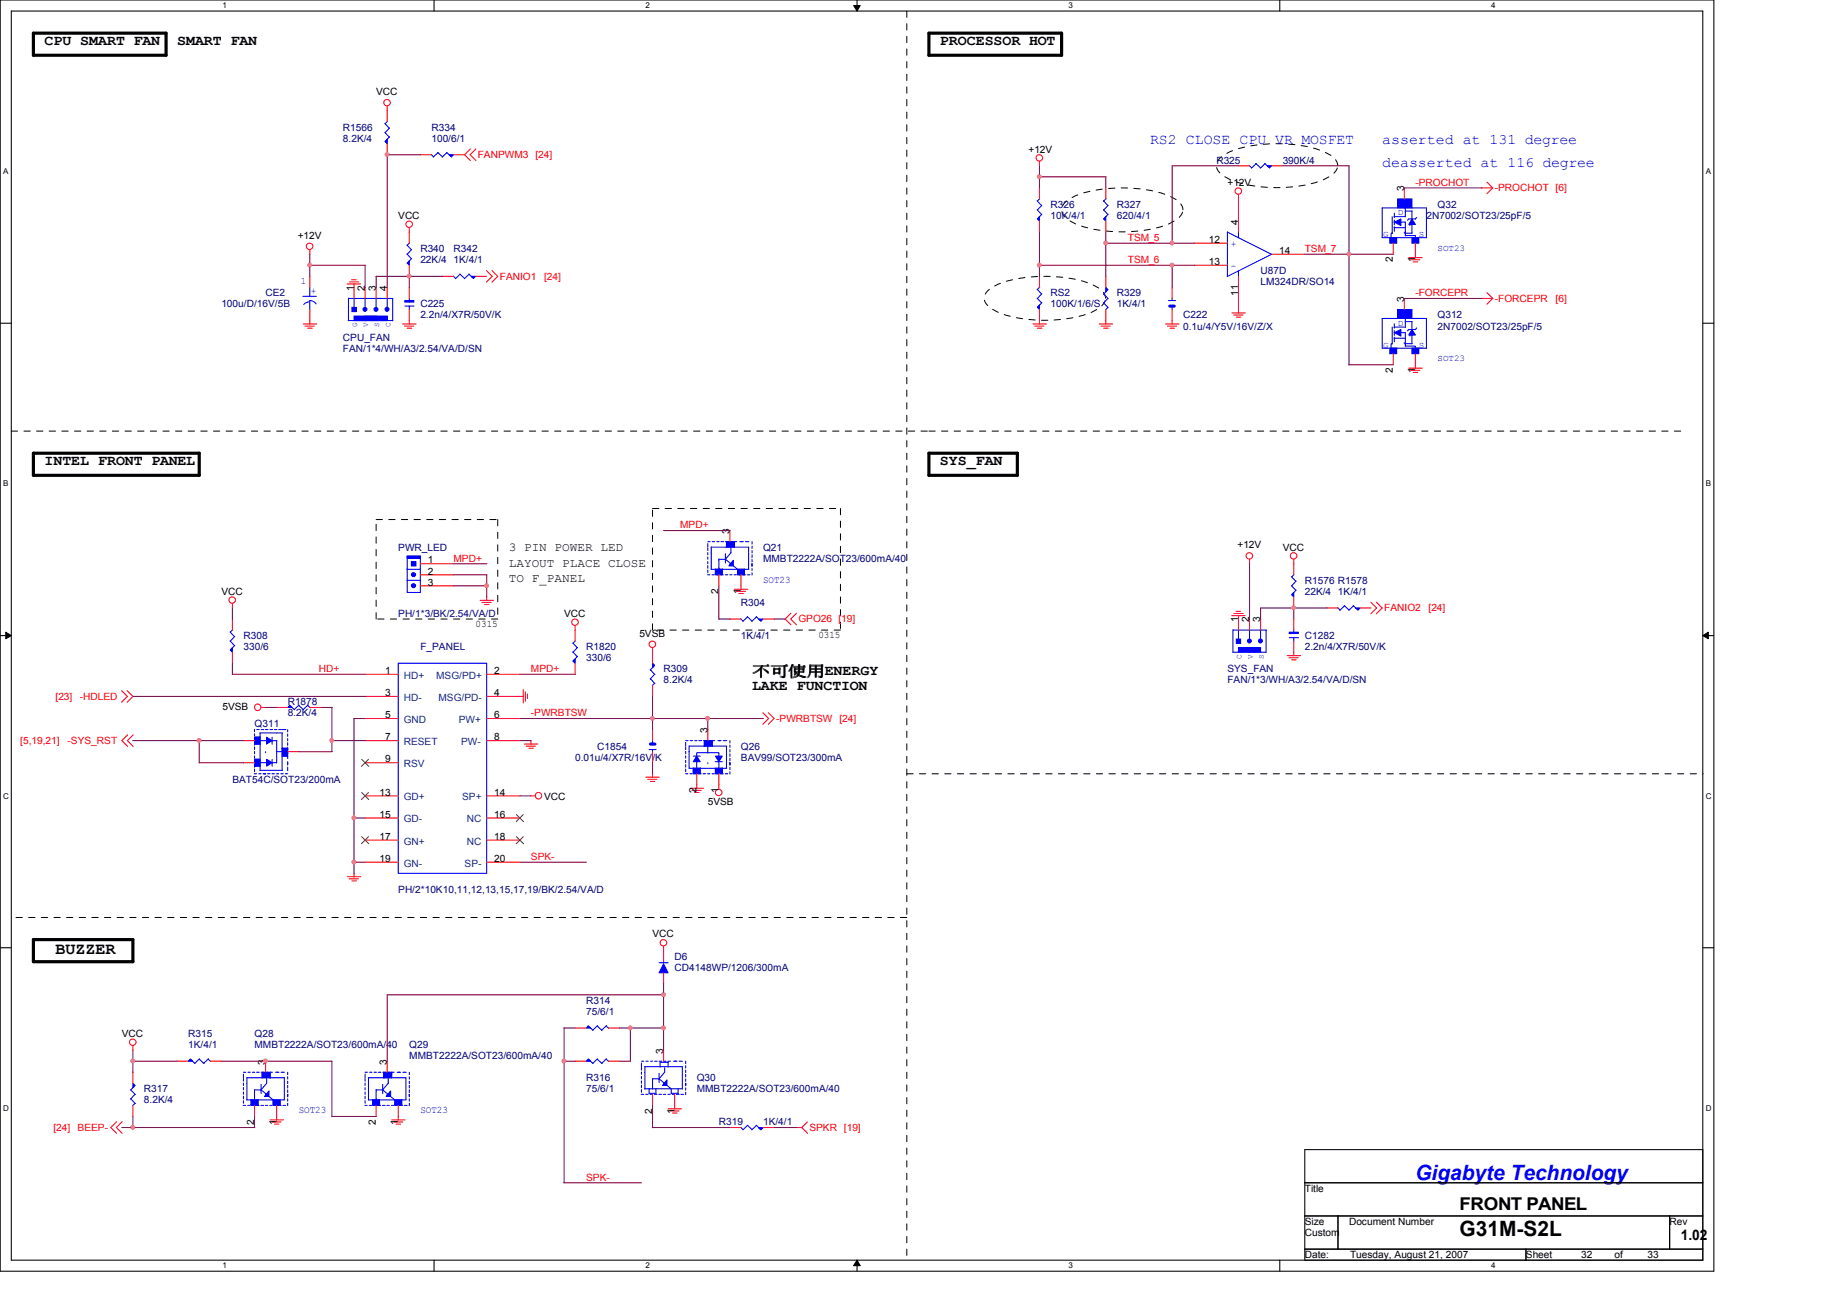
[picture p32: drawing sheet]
<svg xmlns="http://www.w3.org/2000/svg" width="297mm" height="210mm" viewBox="0 0 297 210" stroke-linecap="round" stroke-linejoin="round" font-family="sans-serif">
<defs><g id="words">
<text font-size="3.4" fill="#00f" x="227.6" y="189.8">Gigabyte Technology</text>
<text font-size="3.4" x="234.7" y="198.8">G31M-S2L</text>
<text font-size="2.8" x="234.7" y="194.6">FRONT PANEL</text>
<text font-size="2.7" x="8.9" y="153.4">BUZZER</text>
<g font-size="2.3">
<text x="7.1" y="7.2">CPU SMART FAN</text>
<text x="28.5" y="7.2">SMART FAN</text>
<text x="151.2" y="7.2">PROCESSOR HOT</text>
<text x="7.1" y="74.8">INTEL FRONT PANEL</text>
<text x="151.2" y="74.8">SYS_FAN</text>
<text x="120.9" y="108.7">不不不不ENERGY</text>
<text x="120.9" y="111">LAKE FUNCTION</text>
<text x="270.3" y="199.5">1.02</text>
</g>
<g font-size="2.3" fill="#00f">
<text x="184.9" y="23.2">RS2 CLOSE CPU VR MOSFET</text>
<text x="222.3" y="23.2">asserted at 131 degree</text>
<text x="222.3" y="26.8">deasserted at 116 degree</text>
</g>
<g font-size="1.9">
<text x="81.8" y="88.6">3 PIN POWER LED</text>
<text x="81.8" y="91.1">LAYOUT PLACE CLOSE</text>
<text x="81.8" y="93.6">TO F_PANEL</text>
</g>
<g font-size="1.6">
<text x="60.5" y="15.3">VCC</text>
<text x="165.4" y="24.6">+12V</text>
<text x="197.4" y="29.9">+12V</text>
<text x="64" y="35.2">VCC</text>
<text x="225.8" y="30.8" transform="rotate(-90 225.8 30.8)">3</text>
<text x="47.9" y="38.4">+12V</text>
<text x="194.4" y="39.1">12</text>
<text x="199.1" y="36.1" transform="rotate(-90 199.1 36.1)">4</text>
<text x="205.7" y="40.9">14</text>
<text x="56.9" y="46.8" transform="rotate(-90 56.9 46.8)">1</text>
<text x="58.7" y="46.8" transform="rotate(-90 58.7 46.8)">2</text>
<text x="60.4" y="46.8" transform="rotate(-90 60.4 46.8)">3</text>
<text x="62.2" y="46.8" transform="rotate(-90 62.2 46.8)">4</text>
<text x="194.4" y="42.6">13</text>
<text x="199.1" y="47.5" transform="rotate(-90 199.1 47.5)">11</text>
<text x="224" y="42.2" transform="rotate(-90 224 42.2)">2</text>
<text x="227.6" y="42.2" transform="rotate(-90 227.6 42.2)">1</text>
<text x="225.8" y="48.6" transform="rotate(-90 225.8 48.6)">3</text>
<text x="224" y="60" transform="rotate(-90 224 60)">2</text>
<text x="227.6" y="60" transform="rotate(-90 227.6 60)">1</text>
<text x="117.3" y="85.9" transform="rotate(-90 117.3 85.9)">3</text>
<text x="199" y="88.2">+12V</text>
<text x="206.3" y="88.6">VCC</text>
<text x="35.6" y="95.7">VCC</text>
<text x="68.8" y="90.6">1</text>
<text x="68.8" y="94.2">3</text>
<text x="68.8" y="92.4">2</text>
<text x="115.6" y="95.5" transform="rotate(-90 115.6 95.5)">2</text>
<text x="119.1" y="95.5" transform="rotate(-90 119.1 95.5)">1</text>
<text x="76.5" y="100.8">0315</text>
<text x="90.7" y="99.2">VCC</text>
<text x="199.1" y="100.1" transform="rotate(-90 199.1 100.1)">1</text>
<text x="200.9" y="100.1" transform="rotate(-90 200.9 100.1)">2</text>
<text x="202.7" y="100.1" transform="rotate(-90 202.7 100.1)">3</text>
<text x="102.8" y="102.4">5VSB</text>
<text x="131.6" y="102.6">0315</text>
<text x="61.9" y="108.4">1</text>
<text x="61.9" y="112">3</text>
<text x="79.5" y="108.4">2</text>
<text x="79.5" y="112">4</text>
<text x="35.8" y="114.2">5VSB</text>
<text x="61.9" y="115.5">5</text>
<text x="61.9" y="119.1">7</text>
<text x="79.5" y="115.5">6</text>
<text x="79.5" y="119.1">8</text>
<text x="113.8" y="117.9" transform="rotate(-90 113.8 117.9)">3</text>
<text x="61.9" y="122.6">9</text>
<text x="61" y="128">13</text>
<text x="61" y="131.5">15</text>
<text x="79.5" y="128">14</text>
<text x="79.5" y="131.5">16</text>
<text x="87.5" y="128.7">VCC</text>
<text x="112" y="127.5" transform="rotate(-90 112 127.5)">2</text>
<text x="113.8" y="129.5">5VSB</text>
<text x="115.6" y="127.5" transform="rotate(-90 115.6 127.5)">1</text>
<text x="61" y="135.1">17</text>
<text x="79.5" y="135.1">18</text>
<text x="61" y="138.6">19</text>
<text x="79.5" y="138.6">20</text>
<text x="104.9" y="150.8">VCC</text>
<text x="19.6" y="166.8">VCC</text>
<text x="42.7" y="171.2" transform="rotate(-90 42.7 171.2)">3</text>
<text x="62.2" y="171.2" transform="rotate(-90 62.2 171.2)">3</text>
<text x="106.7" y="169.5" transform="rotate(-90 106.7 169.5)">3</text>
<text x="104.9" y="179.1" transform="rotate(-90 104.9 179.1)">2</text>
<text x="108.5" y="179.1" transform="rotate(-90 108.5 179.1)">1</text>
<text x="40.9" y="180.9" transform="rotate(-90 40.9 180.9)">2</text>
<text x="44.4" y="180.9" transform="rotate(-90 44.4 180.9)">1</text>
<text x="60.4" y="180.9" transform="rotate(-90 60.4 180.9)">2</text>
<text x="64" y="180.9" transform="rotate(-90 64 180.9)">1</text>
<text x="209.8" y="191.7">Title</text>
<text x="209.8" y="197">Size</text>
<text x="217" y="197">Document Number</text>
<text x="268.5" y="197">Rev</text>
<text x="209.8" y="202.4">Date:</text>
<text x="209.8" y="198.8">Custom</text>
<text x="217.1" y="202.4">Tuesday, August 21, 2007</text>
<text x="245.4" y="202.4">Sheet</text>
<text x="254.3" y="202.4">32</text>
<text x="259.6" y="202.4">of</text>
<text x="265" y="202.4">33</text>
</g>
<g font-size="1.6" fill="#000080">
<text x="55.2" y="21">R1566</text>
<text x="55.2" y="22.8">8.2K/4</text>
<text x="69.4" y="21">R334</text>
<text x="69.4" y="22.8">100/6/1</text>
<text x="195.6" y="26.3">R325</text>
<text x="206.3" y="26.3">390K/4</text>
<text x="168.9" y="33.4">R326</text>
<text x="168.9" y="35.2">10K/4/1</text>
<text x="179.6" y="33.4">R327</text>
<text x="179.6" y="35.2">620/4/1</text>
<text x="229.4" y="35.2">2N7002/SOT23/25pF/5</text>
<text x="231.2" y="33.4">Q32</text>
<text x="67.6" y="40.6">R340</text>
<text x="72.9" y="40.6">R342</text>
<text x="42.7" y="47.7">CE2</text>
<text x="67.6" y="42.3">22K/4</text>
<text x="72.9" y="42.3">1K/4/1</text>
<text x="168.9" y="47.7">RS2</text>
<text x="179.6" y="47.7">R329</text>
<text x="202.7" y="44.1">U87D</text>
<text x="202.7" y="45.9">LM324DR/SO14</text>
<text x="35.6" y="49.4">100u/D/16V/5B</text>
<text x="67.6" y="49.4">C225</text>
<text x="67.6" y="51.2">2.2n/4/X7R/50V/K</text>
<text x="168.9" y="49.4">100K/1/6/S</text>
<text x="179.6" y="49.4">1K/4/1</text>
<text x="190.3" y="51.2">C222</text>
<text x="190.3" y="53">0.1u/4/Y5V/16V/Z/X</text>
<text x="231.2" y="51.2">Q312</text>
<text x="231.2" y="53">2N7002/SOT23/25pF/5</text>
<text x="55.2" y="54.8">CPU_FAN</text>
<text x="55.2" y="56.6">FAN/1*4/WH/A3/2.54/VA/D/SN</text>
<text x="64" y="88.6">PWR_LED</text>
<text x="122.7" y="88.6">Q21</text>
<text x="122.7" y="90.3">MMBT2222A/SOT23/600mA/40</text>
<text x="209.8" y="93.9">R1576 R1578</text>
<text x="209.8" y="95.7">22K/4</text>
<text x="215.2" y="95.7">1K/4/1</text>
<text x="64" y="99.2">PH/1*3/BK/2.54/VA/D</text>
<text x="119.2" y="97.5">R304</text>
<text x="39.2" y="102.8">R308</text>
<text x="39.2" y="104.6">330/6</text>
<text x="67.6" y="104.6">F_PANEL</text>
<text x="94.3" y="104.6">R1820</text>
<text x="94.3" y="106.3">330/6</text>
<text x="119.2" y="102.8">1K/4/1</text>
<text x="209.8" y="102.8">C1282</text>
<text x="209.8" y="104.6">2.2n/4/X7R/50V/K</text>
<text x="46.3" y="113.5">R1878</text>
<text x="106.7" y="108.1">R309</text>
<text x="106.7" y="109.9">8.2K/4</text>
<text x="197.4" y="108.1">SYS_FAN</text>
<text x="197.4" y="109.9">FAN/1*3/WH/A3/2.54/VA/D/SN</text>
<text x="40.9" y="117">Q311</text>
<text x="46.3" y="115.2">8.2K/4</text>
<text x="37.4" y="125.9">BAT54C/SOT23/200mA</text>
<text x="92.5" y="122.3">0.01u/4/X7R/16V/K</text>
<text x="96" y="120.6">C1854</text>
<text x="119.2" y="120.6">Q26</text>
<text x="119.2" y="122.3">BAV99/SOT23/300mA</text>
<text x="64" y="143.7">PH/2*10K10,11,12,13,15,17,19/BK/2.54/VA/D</text>
<text x="108.5" y="154.3">D6</text>
<text x="94.3" y="161.5">R314</text>
<text x="108.5" y="156.1">CD4148WP/1206/300mA</text>
<text x="30.3" y="166.8">R315</text>
<text x="40.9" y="166.8">Q28</text>
<text x="94.3" y="163.2">75/6/1</text>
<text x="30.3" y="168.6">1K/4/1</text>
<text x="40.9" y="168.6">MMBT2222A/SOT23/600mA/40</text>
<text x="65.8" y="168.6">Q29</text>
<text x="65.8" y="170.3">MMBT2222A/SOT23/600mA/40</text>
<text x="94.3" y="173.9">R316</text>
<text x="112.1" y="173.9">Q30</text>
<text x="23.2" y="175.7">R317</text>
<text x="23.2" y="177.5">8.2K/4</text>
<text x="94.3" y="175.7">75/6/1</text>
<text x="112.1" y="175.7">MMBT2222A/SOT23/600mA/40</text>
<text x="115.6" y="181">R319</text>
<text x="122.7" y="181">1K/4/1</text>
</g>
<g font-size="1.6" fill="#f00">
<text x="76.8" y="25.4">FANPWM3 [24]</text>
<text x="227.6" y="29.9">-PROCHOT</text>
<text x="240.4" y="30.8">-PROCHOT [6]</text>
<text x="181.4" y="38.8">TSM_5</text>
<text x="209.8" y="40.6">TSM_7</text>
<text x="80.4" y="45">FANIO1</text>
<text x="87.5" y="45">[24]</text>
<text x="181.4" y="42.3">TSM_6</text>
<text x="227.6" y="47.7">-FORCEPR</text>
<text x="240.4" y="48.6">-FORCEPR</text>
<text x="250.2" y="48.6">[6]</text>
<text x="109.4" y="85">MPD+</text>
<text x="72.9" y="90.3">MPD+</text>
<text x="128.4" y="100.1">GPO26 [19]</text>
<text x="222.6" y="98.3">FANIO2</text>
<text x="229.7" y="98.3">[24]</text>
<text x="8.9" y="112.6">[23]</text>
<text x="12.8" y="112.6">-HDLED</text>
<text x="51.3" y="108.1">HD+</text>
<text x="85.4" y="108.1">MPD+</text>
<text x="3.3" y="119.7">[5,19,21]</text>
<text x="10.9" y="119.7">-SYS_RST</text>
<text x="85.4" y="115.2">-PWRBTSW</text>
<text x="124.8" y="116.1">-PWRBTSW [24]</text>
<text x="85.4" y="138.3">SPK-</text>
<text x="8.6" y="181.9">[24]</text>
<text x="12.5" y="181.9">BEEP-</text>
<text x="130.2" y="181.9">SPKR [19]</text>
<text x="94.3" y="189.9">SPK-</text>
</g>
<g font-size="1.6" fill="#00f">
<text x="197.9" y="39.7">+</text>
<text x="48.4" y="45.7">1</text>
<text x="50" y="47.3">+</text>
<text x="197.9" y="43.2">-</text>
<text x="122.7" y="93.7">SOT23</text>
<text x="48" y="179.1">SOT23</text>
<text x="67.6" y="179.1">SOT23</text>
</g>
<g font-size="1.6" fill="#004080">
<text x="64.9" y="109.2">HD+</text>
<text x="64.9" y="112.7">HD-</text>
<text x="70.1" y="109.2">MSG/PD+</text>
<text x="70.5" y="112.7">MSG/PD-</text>
<text x="64.9" y="116.3">GND</text>
<text x="64.9" y="119.8">RESET</text>
<text x="73.8" y="116.3">PW+</text>
<text x="74.2" y="119.8">PW-</text>
<text x="64.9" y="123.4">RSV</text>
<text x="64.9" y="128.7">GD+</text>
<text x="74.3" y="128.7">SP+</text>
<text x="64.9" y="132.3">GD-</text>
<text x="64.9" y="135.8">GN+</text>
<text x="75.1" y="132.3">NC</text>
<text x="75.1" y="135.8">NC</text>
<text x="64.9" y="139.4">GN-</text>
<text x="74.7" y="139.4">SP-</text>
</g>
<g font-size="1.4" fill="#00f">
<text x="224.8" y="34.6">D</text>
<text x="222.5" y="38.2">G</text>
<text x="228.2" y="38.2">S</text>
<text x="231.2" y="40.3">SOT23</text>
<text x="224.8" y="52.4">D</text>
<text x="222.5" y="56">G</text>
<text x="228.2" y="56">S</text>
<text x="231.2" y="58.1">SOT23</text>
</g>
<g font-size="1.3">
<text x="35.8" y="1.3">1</text>
<text x="103.8" y="1.3">2</text>
<text x="171.8" y="1.3">3</text>
<text x="239.8" y="1.3">4</text>
<text x=".5" y="28">A</text>
<text x="274.3" y="28">A</text>
<text x=".5" y="78.2">B</text>
<text x="274.3" y="78.2">B</text>
<text x=".5" y="128.5">C</text>
<text x="274.3" y="128.5">C</text>
<text x=".5" y="178.7">D</text>
<text x="274.3" y="178.7">D</text>
<text x="35.8" y="204">1</text>
<text x="103.8" y="204">2</text>
<text x="171.8" y="204">3</text>
<text x="239.8" y="204">4</text>
</g>
<g font-size="1.2" fill="#00f">
<text x="57.4" y="52.6" transform="rotate(-90 57.4 52.6)">G</text>
<text x="59.2" y="52.6" transform="rotate(-90 59.2 52.6)">V</text>
<text x="61" y="52.6" transform="rotate(-90 61 52.6)">S</text>
<text x="62.8" y="52.6" transform="rotate(-90 62.8 52.6)">C</text>
<text x="199.7" y="106" transform="rotate(-90 199.7 106)">C</text>
<text x="201.5" y="106" transform="rotate(-90 201.5 106)">V</text>
<text x="203.2" y="106" transform="rotate(-90 203.2 106)">S</text>
</g>
</g></defs>
<path d="M0 0h275.6v204.5h-275.6zM1.8 1.8h272v200.9h-272z" fill="none" stroke="#000" stroke-width=".17"/>
<g fill="#fff">
<path d="M35.8 .2h.7v1.4h-.7z"/>
<path d="M35.8 202.9h.7v1.4h-.7z"/>
</g>
<path d="M69.8 0v1.8M69.8 202.7v1.8" fill="none" stroke="#000" stroke-width=".17"/>
<g fill="#fff">
<path d="M103.8 .2h.7v1.4h-.7z"/>
<path d="M103.8 202.9h.7v1.4h-.7z"/>
</g>
<path d="M137.8 0v1.8M137.8 202.7v1.8" fill="none" stroke="#000" stroke-width=".17"/>
<path d="M137.3 .9h1l-.5 .9zM137.8 202.7l.5 .9h-1z" fill="#000"/>
<path d="M137.3 .9h1l-.5 .9zM137.8 202.7l.5 .9h-1z" fill="none" stroke="#000" stroke-width=".16"/>
<g fill="#fff">
<path d="M171.8 .2h.7v1.4h-.7z"/>
<path d="M171.8 202.9h.7v1.4h-.7z"/>
</g>
<path d="M205.8 0v1.8M205.8 202.7v1.8" fill="none" stroke="#000" stroke-width=".17"/>
<g fill="#fff">
<path d="M239.8 .2h.7v1.4h-.7z"/>
<path d="M239.8 202.9h.7v1.4h-.7z"/>
<path d="M.5 26.9h.8v1.4h-.8z"/>
<path d="M274.3 26.9h.8v1.4h-.8z"/>
<path d="M.5 77.1h.8v1.4h-.8z"/>
<path d="M274.3 77.1h.8v1.4h-.8z"/>
</g>
<path d="M0 52h1.8M273.8 52h1.8" fill="none" stroke="#000" stroke-width=".17"/>
<g fill="#fff">
<path d="M.5 127.3h.9v1.4h-.9z"/>
<path d="M274.3 127.3h.9v1.4h-.9z"/>
</g>
<path d="M0 102.2h1.8M273.8 102.2h1.8" fill="none" stroke="#000" stroke-width=".17"/>
<path d="M.9 101.7l.9 .5-.9 .5zM273.8 102.2l.9-.5v1z" fill="#000"/>
<path d="M.9 101.7l.9 .5-.9 .5zM273.8 102.2l.9-.5v1z" fill="none" stroke="#000" stroke-width=".16"/>
<g fill="#fff">
<path d="M.5 177.5h.9v1.4h-.9z"/>
<path d="M274.3 177.5h.9v1.4h-.9z"/>
</g>
<path d="M0 152.4h1.8M273.8 152.4h1.8M209.8 184.9h64v17.8h-64zM209.8 190.2h64M209.8 195.6h64M215.2 195.6v5.3M268.5 195.6v5.3M209.8 200.9h64M245.4 200.9v1.8" fill="none" stroke="#000" stroke-width=".17"/>
<g fill="none" stroke="#000" stroke-width=".16" stroke-dasharray="1 1 1 1 1 1 1 1">
<path d="M145.8 1.8v200.9M171.1 32.7a9.2 9.2 0 0 1 5.3-2.1 23.6 23.6 0 0 1 11.4 .8 4 4 0 0 1 2.3 1.8 1.7 1.7 0 0 1-.8 2 16 16 0 0 1-8.8 2.1 15.8 15.8 0 0 1-8.9-2.1 1.65 1.65 0 0 1-.5-2.5zM196 25.6a9.2 9.2 0 0 1 5.2-2.2 23.6 23.6 0 0 1 11.5 .9 4 4 0 0 1 2.3 1.8 1.7 1.7 0 0 1-.8 2 16 16 0 0 1-8.8 2.1 15.8 15.8 0 0 1-8.9-2.1 1.65 1.65 0 0 1-.5-2.5zM158.7 46.9a9.2 9.2 0 0 1 5.2-2.1 23.6 23.6 0 0 1 11.5 .9 4 4 0 0 1 2.3 1.7 1.7 1.7 0 0 1-.8 2.1 16 16 0 0 1-8.9 2 15.8 15.8 0 0 1-8.8-2 1.65 1.65 0 0 1-.5-2.6zM1.8 69.3h147.6M149.4 69.3h120.9M60.5 83.6h19.5M60.5 99.6v-16M80 83.6v16M80 99.6h-19.5M104.9 81.8h30.3M135.2 81.8v19.5"/>
<path d="M104.9 101.3v-19.5M135.2 101.3h-30.3M145.8 124.5h128.1M145.8 147.6h-144"/>
</g>
<path d="M5.4 5.3h21.3v3.6h-21.3zM149.4 5.3h21.3v3.6h-21.3zM5.4 72.9h26.6v3.6h-26.6zM149.4 72.9h14.2v3.6h-14.2zM5.4 151.1h16v3.6h-16z" fill="none" stroke="#000" stroke-width=".51"/>
<g fill="none" stroke="#f00" stroke-width=".17">
<path d="M62.3 17.1v.7M65.8 36.6v.8M75.6 24l-.9 .9 .9 .9M76.5 24l-.9 .9 .9 .9M167.2 25.9v.8M199.2 31.3v.7M238.2 30.2h1.9M239.1 29.3l1 .9M240.1 30.2l-1 1M48.8 52.1h2.1M49.1 52.5h1.4M49.5 52.8h.7"/>
<path d="M49.8 40.2v.7M49.8 51.6v.6M55.8 45.7h2.2M56.2 45.3h1.5M56.6 45h.7M56.9 45.6v.6M64.8 52.1h2.1M65.1 52.5h1.4M65.5 52.8h.7M65.8 51.6v.6M78.2 43.5l1 .9-1 1M79.1 43.5l.9 .9-.9 1"/>
<path d="M166.1 52.1h2.2M166.4 52.5h1.5M166.8 52.8h.8M167.2 51.6v.6M176.8 52.1h2.1M177.1 52.5h1.5M177.5 52.8h.7M177.8 51.6v.6M187.4 52.1h2.2M187.7 52.5h1.5M188.2 52.8h.7M188.5 51.6v.6"/>
<path d="M198.1 50.3h2.2M198.4 50.7h1.5M198.8 51h.8M199.2 49.8v.6M226.6 59.2h2.1M226.6 41.4h2.1M226.9 59.6h1.4M226.9 41.8h1.4M227.3 59.9h.7M227.3 42.1h.7M227.6 40.9v.6M227.6 58.7v.6"/>
<path d="M238.2 48h1.9M239.1 47.1l1 .9M240.1 48l-1 .9M37.4 97.1v.7M77.2 96.6h2.2M77.5 96.9h1.5M77.9 97.2h.8M78.3 96v.6M118.1 94.8h2.2M118.4 95.1h1.5M118.8 95.5h.7M119.2 94.2v.6"/>
<path d="M127.2 98.6l-.9 1 .9 .9M128.1 98.6l-.9 1 .9 .9M198.1 99h2.1M198.5 98.7h1.4M198.8 98.3h.7M199.2 99v.6M201 90v.7M208.1 90v.7M220.5 96.9l.9 .9-.9 .9M221.4 96.9l.9 .9-.9 .9M19.6 111.1l.9 .9-.9 .9M20.4 111.1l1 .9-1 .9"/>
<path d="M20.5 118.2l-.9 .9 .9 1M21.4 118.2l-.9 .9 .9 1M42 113.8h.8M83.6 112h.6M84.2 110.9v2.2M84.3 119.7h2.2M84.5 111.3v1.5M84.8 111.6v.8M85.4 119.1v.6M92.5 100.6v.8M104.9 104.2v.7M122.7 114.6l.9 1-.9 .9"/>
<path d="M123.6 114.6l.9 1-.9 .9M207 105.5h2.2M207.3 105.8h1.5M207.7 106.1h.7M208.1 104.9v.6M84.6 120h1.5M85 120.4h.8M85.3 128h.8M103.9 125h2.1M104.2 125.3h1.5M104.6 125.7h.7M104.9 124.5v.6"/>
<path d="M111 126.8h2.2M111.3 127.1h1.5M111.7 127.5h.7M112.1 126.2v.6M115.6 126.2v.8M55.9 141h2.1M56.2 141.4h1.5M56.6 141.7h.7M56.9 140.5v.6M106.7 152.2v.7M21.4 168.2v.8M44.5 179.6v.6"/>
<path d="M64 179.6v.6M107.4 178.3h2.2M107.7 178.7h1.5M108.2 179h.7M108.5 177.8v.6M18.7 180.4l-.9 1 .9 .9M19.6 180.4l-.9 1 .9 .9M43.4 180.1h2.2M43.7 180.5h1.5M44.1 180.8h.8M63 180.1h2.1M63.3 180.5h1.5"/>
<path d="M63.7 180.8h.7M128.1 181.4h.9M128.9 181.4l1 .9M129.8 180.5l-.9 .9"/>
<circle cx="62.3" cy="16.5" r=".52"/>
<circle cx="49.8" cy="39.6" r=".52"/>
<circle cx="65.8" cy="36.1" r=".52"/>
<circle cx="167.2" cy="25.4" r=".52"/>
<circle cx="199.2" cy="30.7" r=".52"/>
<circle cx="37.4" cy="96.5" r=".52"/>
<circle cx="200.9" cy="89.4" r=".52"/>
<circle cx="208" cy="89.4" r=".52"/>
<circle cx="41.4" cy="113.8" r=".52"/>
<circle cx="92.5" cy="100.1" r=".52"/>
<circle cx="104.9" cy="103.6" r=".52"/>
<circle cx="86.6" cy="128" r=".52"/>
<circle cx="115.6" cy="127.5" r=".52"/>
<circle cx="106.7" cy="151.6" r=".52"/>
<circle cx="21.4" cy="167.6" r=".52"/>
</g>
<path d="M32 170.3l.8 .8M32.1 170.3l-.8 .7M33.5 170.3l.4 .4M33.5 170.3l-.7 .7" fill="none" stroke="#00f" stroke-width=".17"/>
<path d="M30.6 170.3l.4 .4h-.7z" fill-rule="evenodd" fill="#00f"/>
<path d="M30.6 170.3l.4 .4h-.7zM30.6 170.3l.8 .8" fill="none" stroke="#00f" stroke-width=".17"/>
<path d="M28.5 170.7h1.8M33.8 170.7h1.8" fill="none" stroke="#f00" stroke-width=".17"/>
<path d="M107.3 173.7v.9h-.8z" fill="#00f"/>
<g fill="none" stroke="#00f" stroke-width=".17">
<path d="M103.1 176h.4M103.2 170.7h.3M103.2 171v.6M103.2 171.7v.4M103.2 172.4v.4M103.2 173.1v.4M103.2 173.9v.3M103.2 174.5v.5M103.2 175.3v.4M103.7 171.5v3.7M103.7 175.1h6.1M103.7 171.6h6.1"/>
<path d="M103.8 176h.4M103.9 170.7h.4M104.4 175.1v.8M104.6 176h.3M104.6 170.7h.4M104.9 173.5v1.7M104.9 173.5h1.1M105.2 176h.5M105.3 170.7h.4M105.5 175.1v.8h-1.2M106 176h.4M106 170.7h.4"/>
<path d="M106 172.6v1.5M106 173.5l.9 .8M106.7 176h.4M106.7 174.2h.1M106.7 170.7h.4M106.9 171.7v.8M106.9 172.5l-.9 1.1M107.3 173.7v.9h-.8zM107.3 174.6l.7 .6M107.4 176h.4M107.4 170.7h.4M107.4 170.9v.7"/>
<path d="M107.5 170.9h-1.3v.7M107.9 175.9h1.2M107.9 175.1v.8M108.1 176h.4M108.3 170.7h.6M108.8 176h.4M109 175.1v.8M109.2 170.7h.6M109.5 176h.4M109.7 171.6v.7M109.7 172.4v2.7M110.3 170.7v.4"/>
<path d="M110.3 171.4v.4M110.3 172.1v.4M110.3 172.8v.4M110.3 173.5v.4M110.3 174.2v.4M110.3 175v.3M110.3 175.7v.4"/>
</g>
<path d="M104.9 176v1.8M106.7 168.9v1.8M108.5 176v1.8" fill="none" stroke="#f00" stroke-width=".17"/>
<path d="M117.9 90.1v.9h-.7z" fill="#00f"/>
<g fill="none" stroke="#00f" stroke-width=".17">
<path d="M113.8 92.5h.4M113.8 87.1h.4M113.8 87.4v.6M113.8 88.1v.5M113.8 88.9v.3M113.8 89.6v.4M113.8 90.3v.4M113.8 91v.4M113.8 91.7v.4M114.4 88v3.6M114.4 91.6h6M114.4 88h6"/>
<path d="M114.5 92.5h.4M114.5 87.1h.4M115.1 91.5v.8M115.2 92.5h.4M115.3 87.1h.4M115.6 89.9v1.7M115.6 90h1.1M115.9 92.5h.4M115.9 87.1h.5M116.2 91.5v.8h-1.2M116.6 92.5h.4M116.7 87.1h.4"/>
<path d="M116.7 89.1v1.5M116.7 90l.9 .7M117.3 92.5h.4M117.4 90.7h.1M117.4 87.1h.4M117.6 88.2v.7M117.6 88.9l-1 1.1M117.9 90.1v.9h-.7zM117.9 91l.8 .6M118.1 92.5h.3M118.1 87.1h.4M118.1 87.3v.8"/>
<path d="M118.1 87.3h-1.3v.8M118.6 92.3h1.2M118.6 91.6v.7M118.8 92.5h.4M119 87.1h.5M119.5 92.5h.4M119.7 91.5v.8M119.9 87.1h.5M120.2 92.5h.4M120.4 88v.8M120.4 88.9v2.7M120.9 87.1v.4"/>
<path d="M120.9 87.8v.4M120.9 88.6v.3M120.9 89.2v.5M120.9 90v.4M120.9 90.7v.4M120.9 91.4v.4M120.9 92.1v.4"/>
</g>
<path d="M116.8 87.1h1.3v.9h-1.3z" fill-rule="evenodd" fill="#00f"/>
<path d="M116.8 87.1h1.3v.9h-1.3z" fill="none" stroke="#00f" stroke-width=".17"/>
<path d="M118.6 91.6h1.1v.9h-1.1z" fill-rule="evenodd" fill="#00f"/>
<path d="M118.6 91.6h1.1v.9h-1.1z" fill="none" stroke="#00f" stroke-width=".17"/>
<path d="M115.1 91.6h1.1v.9h-1.1z" fill-rule="evenodd" fill="#00f"/>
<path d="M222.3 33.4h7.1v4.8h-7.1zM225.8 37.3h.1M115.1 91.6h1.1v.9h-1.1z" fill="none" stroke="#00f" stroke-width=".17"/>
<path d="M115.6 92.5v1.7M117.4 85.3v1.8M119.2 92.5v1.7" fill="none" stroke="#f00" stroke-width=".17"/>
<path d="M224.8 32h2.3v1.4h-2.3z" fill-rule="evenodd" fill="#00f"/>
<path d="M224.8 32h2.3v1.4h-2.3z" fill="none" stroke="#00f" stroke-width=".17"/>
<path d="M223.5 38.2h1.1v.9h-1.1z" fill-rule="evenodd" fill="#00f"/>
<path d="M223.5 38.2h1.1v.9h-1.1z" fill="none" stroke="#00f" stroke-width=".17"/>
<path d="M227.1 38.2h1.1v.9h-1.1z" fill-rule="evenodd" fill="#00f"/>
<path d="M224.2 35.4v.8M224.2 36.4v.8M227.1 38.2h1.1v.9h-1.1z" fill="none" stroke="#00f" stroke-width=".17"/>
<path d="M224.2 35.7l1.1-.5v1.1z" fill-rule="evenodd" fill="#00f"/>
<path d="M224.2 35.7h1.8v2M224.2 36.6h1.8M224.2 35.7l1.1-.5v1.1zM226 37.5h1.1M227.1 33.9v3.6" fill="none" stroke="#00f" stroke-width=".17"/>
<path d="M227.1 35.2l.5 .9h-1z" fill="#00f"/>
<g fill="none" stroke="#00f" stroke-width=".17">
<path d="M223.9 37.5h-.2v.7M223.9 34.8v2.7M224.2 34.8h1.8M224.2 34.3v.7M226 34h1.1M226 37.9h1.6v.3M226 33.4v1.5M226 37.5v.4M226.5 35.2h1.2M226.6 35.2l-.2 .2M226.7 36.1h.1M227.1 35.2l.5 .9h-1z"/>
<path d="M227.8 35l-.2 .2M222.3 51.2h7.1v4.8h-7.1zM225.8 55.1h.1M64 106.7h14.3v33.8h-14.3z"/>
</g>
<g fill="none" stroke="#f00" stroke-width=".17">
<path d="M224.1 39.1v1.8M225.8 30.2v1.8M227.6 39.1v1.8M58.7 108.5h5.3M58.7 112h5.3M58.7 115.6h5.3M58.7 119.1h5.3M78.3 108.5h5.3M78.3 112h5.3M78.3 115.6h5.3M78.3 119.1h5.3M58.7 122.7h5.3"/>
<path d="M58.7 128h5.3M58.7 131.6h5.3M58.7 135.1h5.3M58.7 138.7h5.3M78.3 128h5.3M78.3 131.6h5.3M78.3 135.1h5.3M78.3 138.7h5.3"/>
</g>
<path d="M58.2 122.1l1.1 1.2M58.2 127.5l1.1 1.1M58.2 134.6l1.1 1.1M59.3 122.1l-1.2 1.2M59.3 127.5l-1.2 1.1M59.3 134.6l-1.2 1.1M83.1 131l1.1 1.2M83.1 134.6l1.1 1.1M84.2 131l-1.2 1.2M84.2 134.6l-1.2 1.1" fill="none" stroke="#804000" stroke-width=".16"/>
<path d="M224.8 49.8h2.3v1.4h-2.3z" fill-rule="evenodd" fill="#00f"/>
<path d="M224.8 49.8h2.3v1.4h-2.3z" fill="none" stroke="#00f" stroke-width=".17"/>
<path d="M223.5 56h1.1v.9h-1.1z" fill-rule="evenodd" fill="#00f"/>
<path d="M223.5 56h1.1v.9h-1.1z" fill="none" stroke="#00f" stroke-width=".17"/>
<path d="M227.1 56h1.1v.9h-1.1z" fill-rule="evenodd" fill="#00f"/>
<path d="M224.2 53.2v.7M224.2 54.2v.8M227.1 56h1.1v.9h-1.1z" fill="none" stroke="#00f" stroke-width=".17"/>
<path d="M224.2 53.5l1.1-.5v1.1z" fill-rule="evenodd" fill="#00f"/>
<path d="M224.2 53.5h1.8v2M224.2 54.4h1.8M224.2 53.5l1.1-.5v1.1zM226 55.3h1.1M227.1 51.7v3.6" fill="none" stroke="#00f" stroke-width=".17"/>
<path d="M227.1 53l.5 .9h-1z" fill="#00f"/>
<g fill="none" stroke="#00f" stroke-width=".17">
<path d="M223.9 55.3h-.2v.7M223.9 52.6v2.7M224.2 52.6h1.8M224.2 52.1v.7M226 51.7h1.1M226 55.7h1.6v.3M226 51.2v1.5M226 55.3v.4M226.5 53h1.2M226.6 53l-.2 .2M226.7 53.9h.1M227.1 53l.5 .9h-1z"/>
<path d="M227.8 52.7l-.2 .3M37 103.1l.7 .7M37 101.6l.7 .8M37.4 101.3l-.4 .4M37.8 102.4l-.8 .7"/>
</g>
<path d="M224.1 56.9v1.8M225.8 48v1.8M227.6 56.9v1.8" fill="none" stroke="#f00" stroke-width=".17"/>
<path d="M37.4 104.2v.7l-.4-.3z" fill-rule="evenodd" fill="#00f"/>
<path d="M187.9 48.3h1.2M188.5 48v.3M188.5 49.2v.6M119.1 99.5l.4 .4M120.2 99.2l.7 .7M120.2 99.2l-.7 .7M121.7 99.2l-.8 .7M37.4 104.2v.7l-.4-.3zM37.8 103.8l-.8 .8" fill="none" stroke="#00f" stroke-width=".17"/>
<path d="M188.5 46.2v1.8M188.5 49.8v1.8M37.4 99.6v1.7M37.4 104.9v1.8" fill="none" stroke="#f00" stroke-width=".17"/>
<path d="M188.1 49.2h.7" fill="none" stroke="#00f" stroke-width=".51"/>
<path d="M122 99.6h.7l-.3 .3z" fill-rule="evenodd" fill="#00f"/>
<path d="M65.4 91.6h2.2M65.4 93.3h2.2M65.5 89.4h2.1v.4h-2.1zM65.5 89.4h2.1v5.9h-2.1zM121.6 99.2l.8 .7M122 99.6h.7l-.3 .3z" fill="none" stroke="#00f" stroke-width=".17"/>
<path d="M117.4 99.6h1.8M122.7 99.6h1.8" fill="none" stroke="#f00" stroke-width=".17"/>
<path d="M65.5 89.6h2.1" fill="none" stroke="#00f" stroke-width=".34"/>
<path d="M66.2 90.3h.7v.7h-.7z" fill-rule="evenodd" fill="#00f"/>
<path d="M66.2 90.3h.7v.7h-.7z" fill="none" stroke="#00f" stroke-width=".17"/>
<circle cx="66.5" cy="92.4" r=".33" fill="#00f"/>
<circle cx="66.5" cy="92.4" r=".33" fill="none" stroke="#00f" stroke-width=".17"/>
<circle cx="66.5" cy="94.2" r=".33" fill="#00f"/>
<g fill="none" stroke="#00f" stroke-width=".17">
<path d="M92.1 104.9l.7 .7M92.1 103.4l.7 .8M92.5 103.1l-.3 .4M92.9 104.1l-.7 .8"/>
<circle cx="66.5" cy="94.2" r=".33"/>
</g>
<path d="M67.6 90.7h5.3M67.6 94.2h5.3M67.6 92.5h5.3" fill="none" stroke="#f00" stroke-width=".17"/>
<path d="M92.5 106v.7l-.3-.4z" fill-rule="evenodd" fill="#00f"/>
<path d="M215.1 97.7l.4 .4M216.2 97.4l.8 .7M216.2 97.5l-.7 .7M217.7 97.5l-.8 .7M92.5 106v.7l-.3-.4zM92.9 105.6l-.7 .7" fill="none" stroke="#00f" stroke-width=".17"/>
<path d="M92.5 101.3v1.8M92.5 106.7v1.8" fill="none" stroke="#f00" stroke-width=".17"/>
<path d="M218 97.8h.7l-.3 .3z" fill-rule="evenodd" fill="#00f"/>
<path d="M65.4 39.4l.8 .8M65.9 39.1l-.4 .4M65.4 40.9l.8 .7M66.2 40.1l-.7 .8M217.6 97.4l.8 .7M218 97.8h.7l-.3 .3z" fill="none" stroke="#00f" stroke-width=".17"/>
<path d="M213.4 97.8h1.8M218.7 97.8h1.8" fill="none" stroke="#f00" stroke-width=".17"/>
<path d="M65.8 42v.7l-.3-.4z" fill-rule="evenodd" fill="#00f"/>
<path d="M65.8 42v.7l-.3-.4zM66.2 41.6l-.7 .7M72.9 44.4l.4 .4M74 44.1l.7 .7M74 44.1l-.8 .7M75.4 44.1l-.7 .7" fill="none" stroke="#00f" stroke-width=".17"/>
<path d="M65.8 37.3v1.8M65.8 42.7v1.7" fill="none" stroke="#f00" stroke-width=".17"/>
<path d="M75.8 44.4h.7l-.3 .4z" fill-rule="evenodd" fill="#00f"/>
<path d="M75.4 44.1l.8 .7M75.8 44.4h.7l-.3 .4zM119.1 181.3l.4 .4M120.2 181l.7 .7M120.2 181l-.7 .7M121.6 181l.8 .7M121.7 181l-.8 .7M122.7 181.4l-.4 .3" fill="none" stroke="#00f" stroke-width=".17"/>
<path d="M71.2 44.4h1.7M76.5 44.4h1.8" fill="none" stroke="#f00" stroke-width=".17"/>
<path d="M122 181.4h.7l-.3 .3z" fill-rule="evenodd" fill="#00f"/>
<path d="M104.9 119.1v.6M104.4 120.6h1.1M104.9 120.6v.3M122 181.4h.7l-.3 .3z" fill="none" stroke="#00f" stroke-width=".17"/>
<path d="M104.9 117.3v1.8M104.9 120.9v1.8M117.4 181.4h1.8M122.7 181.4h1.8" fill="none" stroke="#f00" stroke-width=".17"/>
<path d="M104.6 119.7h.7" fill="none" stroke="#00f" stroke-width=".51"/>
<path d="M106.7 155l.7 1.5h-1.4z" fill="#00f"/>
<path d="M104.6 107.7l.7 .8M104.6 109.2l.7 .7M105.3 108.5l-.7 .7M105.3 109.9l-.4 .4M106 154.9h1.5M106.7 155l.7 1.5h-1.4zM106.7 154.6v.3" fill="none" stroke="#00f" stroke-width=".17"/>
<path d="M106.7 152.9v1.8M106.7 156.5v1.7" fill="none" stroke="#f00" stroke-width=".17"/>
<path d="M104.9 106.7l.4 .3-.4 .4z" fill-rule="evenodd" fill="#00f"/>
<path d="M104.9 106.7l.4 .3-.4 .4zM105.3 107l-.7 .8M96 165l.8 .7M96.1 165l-.8 .7M97.5 165l.4 .4M97.5 165l-.7 .7" fill="none" stroke="#00f" stroke-width=".17"/>
<path d="M104.9 104.9v1.8M104.9 110.2v1.8" fill="none" stroke="#f00" stroke-width=".17"/>
<path d="M94.3 165.4l.3-.4 .4 .4z" fill-rule="evenodd" fill="#00f"/>
<path d="M94.3 165.4l.3-.4 .4 .4zM94.6 165l.8 .7M96 170.3l.8 .8M96.1 170.3l-.8 .7M97.5 170.3l.4 .4M97.5 170.3l-.7 .7" fill="none" stroke="#00f" stroke-width=".17"/>
<path d="M92.5 165.4h1.8M97.8 165.4h1.8" fill="none" stroke="#f00" stroke-width=".17"/>
<path d="M94.3 170.7l.3-.4 .4 .4z" fill-rule="evenodd" fill="#00f"/>
<g fill="none" stroke="#00f" stroke-width=".17">
<path d="M110.3 119.1h.4M110.3 119.4v.6M110.8 120v3.6M111 119.1h.4M111.7 119.1h.4M112.4 119.1h.4M113.1 119.1h.4M113.8 119.1h.4M114.5 119.1h.4M114.5 119.3v.8M114.6 119.3h-1.3v.8M115.4 119.1h.6"/>
<path d="M116.3 119.1h.6M117.4 119.1v.4M117.4 119.8v.4M110.2 124.5h.4M110.3 120.1v.5M110.3 120.9v.3M110.3 121.6v.4M110.3 122.3v.4M110.3 123v.4M110.3 123.7v.4M110.8 123.6h6.1M110.8 120h6.1"/>
<path d="M111 124.5h.3M111.5 123.5v.8M111.7 124.5h.4M112.3 124.5h.5M112.6 123.5v.8h-1.1M113.1 124.5h.4M113.8 124.5h.4M113.8 122.7h.1M114.5 124.5h.4M115.1 124.3h1.1M115.1 123.6v.7M115.2 124.5h.4"/>
<path d="M115.9 124.5h.4M116.2 123.5v.8M116.6 124.5h.4M116.8 120v.8M116.8 120.9v2.7M117.4 120.6v.3M117.4 121.2v.5M117.4 122v.4M117.4 122.7v.4M117.4 123.4v.4M117.4 124.1v.4M94.3 170.7l.3-.4 .4 .4z"/>
<path d="M94.6 170.3l.8 .8"/>
</g>
<path d="M92.5 170.7h1.8M97.8 170.7h1.8" fill="none" stroke="#f00" stroke-width=".17"/>
<path d="M113.3 119.1h1.2v.9h-1.2z" fill-rule="evenodd" fill="#00f"/>
<path d="M113.3 119.1h1.2v.9h-1.2z" fill="none" stroke="#00f" stroke-width=".17"/>
<path d="M115.1 123.6h1.1v.9h-1.1z" fill-rule="evenodd" fill="#00f"/>
<path d="M115.1 123.6h1.1v.9h-1.1z" fill="none" stroke="#00f" stroke-width=".17"/>
<path d="M111.5 123.6h1.1v.9h-1.1z" fill-rule="evenodd" fill="#00f"/>
<path d="M111.5 123.6h1.1v.9h-1.1z" fill="none" stroke="#00f" stroke-width=".17"/>
<path d="M112.1 121.6l.5 .9h-1.1z" fill-rule="evenodd" fill="#00f"/>
<path d="M111.5 121.6h1.1M112.1 121.6l.5 .9h-1.1zM112.1 123.6v-2.5h3.5v2.5M113.8 120v1.1M115 122.5h1.2" fill="none" stroke="#00f" stroke-width=".17"/>
<path d="M115.1 121.6h1.1l-.6 .9z" fill-rule="evenodd" fill="#00f"/>
<path d="M65.1 48.6h1.4M65.1 49.2h1.5M65.8 48v.6M65.8 49.2v.6M115.1 121.6h1.1l-.6 .9z" fill="none" stroke="#00f" stroke-width=".17"/>
<path d="M113.8 117.3v1.8M112.1 124.5v1.7M115.6 124.5v1.7" fill="none" stroke="#f00" stroke-width=".17"/>
<path d="M65.1 48.3h1.4v.3h-1.4z" fill-rule="evenodd" fill="#00f"/>
<path d="M65.1 48.3h1.4v.3h-1.4zM166.8 48l.7 .7M166.8 46.5l.7 .8M167.2 46.2l-.4 .4M167.6 47.2l-.8 .8" fill="none" stroke="#00f" stroke-width=".17"/>
<path d="M65.8 46.2v1.8M65.8 49.8v1.8" fill="none" stroke="#f00" stroke-width=".17"/>
<path d="M167.2 49.1v.7l-.4-.4z" fill-rule="evenodd" fill="#00f"/>
<path d="M69.3 24.8l.4 .4M70.4 24.5l.8 .7M70.4 24.6l-.7 .7M71.9 24.6l-.8 .7M167.2 49.1v.7l-.4-.4zM167.6 48.7l-.8 .7" fill="none" stroke="#00f" stroke-width=".17"/>
<path d="M167.2 44.4v1.8M167.2 49.8v1.8" fill="none" stroke="#f00" stroke-width=".17"/>
<path d="M72.2 24.9h.7l-.3 .3z" fill-rule="evenodd" fill="#00f"/>
<path d="M71.8 24.5l.8 .7M72.2 24.9h.7l-.3 .3zM177.5 33.7l.7 .8M177.5 32.3l.7 .8M177.9 32l-.4 .3M178.2 33l-.7 .8" fill="none" stroke="#00f" stroke-width=".17"/>
<path d="M67.6 24.9h1.8M72.9 24.9h1.8" fill="none" stroke="#f00" stroke-width=".17"/>
<path d="M177.8 34.8v.8l-.3-.4z" fill-rule="evenodd" fill="#00f"/>
<path d="M177.8 34.8v.8l-.3-.4zM178.2 34.5l-.7 .7M177.5 47.3l.7 .7M177.5 48.7l.7 .8M178.2 48l-.7 .8M178.2 49.4l-.4 .4" fill="none" stroke="#00f" stroke-width=".17"/>
<path d="M177.8 30.2v1.8M177.8 35.6v1.7" fill="none" stroke="#f00" stroke-width=".17"/>
<path d="M177.8 46.2l.4 .4-.4 .3z" fill-rule="evenodd" fill="#00f"/>
<path d="M177.8 46.2l.4 .4-.4 .3zM178.2 46.6l-.7 .7" fill="none" stroke="#00f" stroke-width=".17"/>
<path d="M177.8 44.4v1.8M177.8 49.8v1.8" fill="none" stroke="#f00" stroke-width=".17"/>
<path d="M62.8 175.5v.9h-.7z" fill="#00f"/>
<g fill="none" stroke="#00f" stroke-width=".17">
<path d="M58.7 177.8h.4M58.7 172.5h.4M58.7 172.8v.6M58.7 173.5v.4M58.7 174.2v.4M58.7 174.9v.4M58.7 175.6v.4M58.7 176.3v.4M58.7 177v.5M59.3 173.3v3.7M59.3 176.9h6M59.3 173.4h6"/>
<path d="M59.4 177.8h.4M59.4 172.5h.4M59.9 176.9v.7M60.1 177.8h.4M60.2 172.5h.3M60.5 175.3v1.7M60.5 175.3h1.1M60.8 177.8h.4M60.8 172.5h.5M61 176.9v.7h-1.1M61.5 177.8h.4M61.5 172.5h.5"/>
<path d="M61.5 174.4v1.5M61.5 175.3l1 .8M62.2 177.8h.4M62.3 176h.1M62.3 172.5h.3M62.4 173.5v.8M62.4 174.2l-.9 1.1M62.8 175.5v.9h-.7zM62.8 176.4l.7 .6M62.9 177.8h.4M63 172.5h.4M63 172.6v.8"/>
<path d="M63 172.6h-1.3v.8M63.5 177.6h1.1M63.5 176.9v.8M63.7 177.8h.3M63.9 172.5h.5M64.3 177.8h.5M64.6 176.9v.7M64.8 172.5h.5M65.1 177.8h.4M65.3 173.4v.7M65.3 174.2v2.7M65.8 172.5v.3"/>
<path d="M65.8 173.2v.4M65.8 173.9v.4M65.8 174.6v.4M65.8 175.3v.4M65.8 176v.4M65.8 176.7v.4M65.8 177.5v.3"/>
</g>
<path d="M61.7 172.5h1.3v.9h-1.3z" fill-rule="evenodd" fill="#00f"/>
<path d="M61.7 172.5h1.3v.9h-1.3z" fill="none" stroke="#00f" stroke-width=".17"/>
<path d="M63.5 176.9h1.1v.9h-1.1z" fill-rule="evenodd" fill="#00f"/>
<path d="M63.5 176.9h1.1v.9h-1.1z" fill="none" stroke="#00f" stroke-width=".17"/>
<path d="M59.9 176.9h1.1v.9h-1.1z" fill-rule="evenodd" fill="#00f"/>
<path d="M207.7 94.2l.7 .8M207.7 92.8l.7 .7M208.1 92.4l-.4 .4M208.4 93.5l-.7 .7M59.9 176.9h1.1v.9h-1.1z" fill="none" stroke="#00f" stroke-width=".17"/>
<path d="M60.5 177.8v1.8M62.3 170.7v1.8M64 177.8v1.8" fill="none" stroke="#f00" stroke-width=".17"/>
<path d="M208.1 95.3v.7l-.4-.3z" fill-rule="evenodd" fill="#00f"/>
<path d="M208.1 95.3v.7l-.4-.3zM208.4 94.9l-.7 .8M21 175.3l.8 .8M21 176.7l.8 .8M21.7 176l-.7 .8M21.7 177.5l-.4 .3" fill="none" stroke="#00f" stroke-width=".17"/>
<path d="M208.1 90.7v1.8M208.1 96v1.8" fill="none" stroke="#f00" stroke-width=".17"/>
<path d="M21.4 174.2l.3 .4-.3 .4z" fill-rule="evenodd" fill="#00f"/>
<path d="M166.8 33.7l.7 .8M166.8 32.3l.7 .8M167.2 32l-.4 .3M167.6 33l-.8 .8M21.4 174.2l.3 .4-.3 .4zM21.7 174.6l-.7 .7" fill="none" stroke="#00f" stroke-width=".17"/>
<path d="M21.4 172.5v1.7M21.4 177.8v1.8" fill="none" stroke="#f00" stroke-width=".17"/>
<path d="M167.2 34.8v.8l-.4-.4z" fill-rule="evenodd" fill="#00f"/>
<path d="M61.9 19.9l.7 .7M62.3 19.5l-.4 .4M61.9 21.3l.7 .8M62.6 20.6l-.7 .7M167.2 34.8v.8l-.4-.4zM167.6 34.5l-.8 .7" fill="none" stroke="#00f" stroke-width=".17"/>
<path d="M167.2 30.2v1.8M167.2 35.6v1.7" fill="none" stroke="#f00" stroke-width=".17"/>
<path d="M62.3 22.4v.7l-.4-.3z" fill-rule="evenodd" fill="#00f"/>
<path d="M62.3 22.4v.7l-.4-.3zM62.6 22l-.7 .8" fill="none" stroke="#00f" stroke-width=".17"/>
<path d="M62.3 17.8v1.8M62.3 23.1v1.8" fill="none" stroke="#f00" stroke-width=".17"/>
<path d="M43.3 175.5v.9h-.8z" fill="#00f"/>
<g fill="none" stroke="#00f" stroke-width=".17">
<path d="M39.1 177.8h.4M39.2 172.5h.3M39.2 172.8v.6M39.2 173.5v.4M39.2 174.2v.4M39.2 174.9v.4M39.2 175.6v.4M39.2 176.3v.4M39.2 177v.5M39.7 173.3v3.7M39.7 176.9h6.1M39.7 173.4h6.1"/>
<path d="M39.8 177.8h.4M39.9 172.5h.4M40.4 176.9v.7M40.6 177.8h.3M40.6 172.5h.4M40.9 175.3v1.7M40.9 175.3h1.1M41.2 177.8h.5M41.3 172.5h.4M41.5 176.9v.7h-1.2M41.9 177.8h.5M42 172.5h.4"/>
<path d="M42 174.4v1.5M42 175.3l.9 .8M42.7 177.8h.3M42.7 176h.1M42.7 172.5h.4M42.9 173.5v.8M42.9 174.2l-1 1.1M43.3 175.5v.9h-.8zM43.3 176.4l.7 .6M43.4 177.8h.4M43.4 172.5h.4M43.4 172.6v.8"/>
<path d="M43.5 172.6h-1.3v.8M43.9 177.6h1.2M43.9 176.9v.8M44.1 177.8h.4M44.3 172.5h.6M44.8 177.8h.4M45 176.9v.7M45.2 172.5h.6M45.5 177.8h.4M45.7 173.4v.7M45.7 174.2v2.7M46.3 172.5v.3"/>
<path d="M46.3 173.2v.4M46.3 173.9v.4M46.3 174.6v.4M46.3 175.3v.4M46.3 176v.4M46.3 176.7v.4M46.3 177.5v.3"/>
</g>
<path d="M42.2 172.5h1.2v.9h-1.2z" fill-rule="evenodd" fill="#00f"/>
<path d="M42.2 172.5h1.2v.9h-1.2z" fill="none" stroke="#00f" stroke-width=".17"/>
<path d="M43.9 176.9h1.1v.9h-1.1z" fill-rule="evenodd" fill="#00f"/>
<path d="M43.9 176.9h1.1v.9h-1.1z" fill="none" stroke="#00f" stroke-width=".17"/>
<path d="M40.4 176.9h1.1v.9h-1.1z" fill-rule="evenodd" fill="#00f"/>
<path d="M200.9 26.6l.4 .4M202 26.3l.7 .7M202 26.3l-.8 .8M203.4 26.3l-.7 .8M40.4 176.9h1.1v.9h-1.1z" fill="none" stroke="#00f" stroke-width=".17"/>
<path d="M40.9 177.8v1.8M42.7 170.7v1.8M44.5 177.8v1.8" fill="none" stroke="#f00" stroke-width=".17"/>
<path d="M203.8 26.7h.7l-.3 .3z" fill-rule="evenodd" fill="#00f"/>
<path d="M203.4 26.3l.8 .7M203.8 26.7h.7l-.3 .3zM207.3 101.9h1.5M207.3 102.6h1.5M208.1 101.3v.6M208.1 102.5v.6" fill="none" stroke="#00f" stroke-width=".17"/>
<path d="M199.2 26.7h1.8M204.5 26.7h1.8" fill="none" stroke="#f00" stroke-width=".17"/>
<path d="M207.3 101.7h1.5v.2h-1.5z" fill-rule="evenodd" fill="#00f"/>
<path d="M197.4 37.3l7.2 3.6M197.4 37.3v7.1M199.2 37.3v1M199.2 43.6v.9M204.5 40.9l-7.1 3.6M48 113.5l.8 .7M48.1 113.4l-.8 .7M49.5 113.5l.4 .3M49.5 113.4l-.7 .7M207.3 101.7h1.5v.2h-1.5z" fill="none" stroke="#00f" stroke-width=".17"/>
<path d="M192.1 39.1h5.3M199.2 32v5.3M192.1 42.7h5.3M199.2 44.4v5.4M204.5 40.9h5.3M208.1 99.6v1.7M208.1 103.1v1.8" fill="none" stroke="#f00" stroke-width=".17"/>
<path d="M46.6 113.5l.4 .3h-.7z" fill-rule="evenodd" fill="#00f"/>
<path d="M56 51.6h7.2M56 48v3.6M56 48h5.4M58.7 51v.6M63.2 48v3.6M46.6 113.5l.4 .3h-.7zM46.6 113.5l.8 .7" fill="none" stroke="#00f" stroke-width=".17"/>
<path d="M44.5 113.8h1.8M49.8 113.8h1.8" fill="none" stroke="#f00" stroke-width=".17"/>
<path d="M56.6 49.4h.7v.7h-.7z" fill-rule="evenodd" fill="#00f"/>
<path d="M56.6 49.4h.7v.7h-.7z" fill="none" stroke="#00f" stroke-width=".17"/>
<circle cx="58.7" cy="49.8" r=".32" fill="#00f"/>
<circle cx="58.7" cy="49.8" r=".32" fill="none" stroke="#00f" stroke-width=".17"/>
<circle cx="60.5" cy="49.8" r=".32" fill="#00f"/>
<circle cx="60.5" cy="49.8" r=".32" fill="none" stroke="#00f" stroke-width=".17"/>
<path d="M56.9 50.8h3.6v.8h-3.6z" fill-rule="evenodd" fill="#00f"/>
<path d="M56.9 50.8h3.6v.8h-3.6zM56.9 48v1.8M58.7 48v1.8M60.4 48h2.8M60.5 48v1.8M62.3 48v1.8" fill="none" stroke="#00f" stroke-width=".17"/>
<circle cx="62.2" cy="49.8" r=".32" fill="#00f"/>
<circle cx="62.2" cy="49.8" r=".32" fill="none" stroke="#00f" stroke-width=".17"/>
<path d="M58.7 50.8h3.6v.8h-3.6z" fill-rule="evenodd" fill="#00f"/>
<path d="M58.7 50.8h3.6v.8h-3.6zM198.2 104.9h5.4M198.3 101.3v3.6M198.3 101.3h5.4M201 104.4v.5M203.6 101.3v3.6" fill="none" stroke="#00f" stroke-width=".17"/>
<path d="M56.9 46.2v1.8M58.7 46.2v1.8M60.5 46.2v1.8M62.3 46.2v1.8" fill="none" stroke="#f00" stroke-width=".17"/>
<path d="M198.8 102.8h.7v.7h-.7z" fill-rule="evenodd" fill="#00f"/>
<path d="M198.8 102.8h.7v.7h-.7z" fill="none" stroke="#00f" stroke-width=".17"/>
<circle cx="200.9" cy="103.1" r=".32" fill="#00f"/>
<circle cx="200.9" cy="103.1" r=".32" fill="none" stroke="#00f" stroke-width=".17"/>
<circle cx="202.7" cy="103.1" r=".32" fill="#00f"/>
<circle cx="202.7" cy="103.1" r=".32" fill="none" stroke="#00f" stroke-width=".17"/>
<path d="M199.2 104.2h3.5v.7h-3.5z" fill-rule="evenodd" fill="#00f"/>
<path d="M199.2 104.2h3.5v.7h-3.5zM199.2 101.3v1.8M201 101.3v1.8M202.7 101.3v1.8" fill="none" stroke="#00f" stroke-width=".17"/>
<path d="M199.2 99.6v1.7M201 99.6v1.7M202.7 99.6v1.7" fill="none" stroke="#f00" stroke-width=".17"/>
<path d="M40.9 118.6h.9v1.1h-.9z" fill-rule="evenodd" fill="#00f"/>
<path d="M40.9 118.6h.9v1.1h-.9z" fill="none" stroke="#00f" stroke-width=".17"/>
<path d="M40.9 122.1h.9v1.1h-.9z" fill-rule="evenodd" fill="#00f"/>
<path d="M40.9 122.1h.9v1.1h-.9z" fill="none" stroke="#00f" stroke-width=".17"/>
<path d="M45.4 120.4h.9v1.2h-.9z" fill-rule="evenodd" fill="#00f"/>
<g fill="none" stroke="#00f" stroke-width=".17">
<path d="M40.9 117.3v.4M40.9 118v.4M40.9 118.7v.4M40.9 119.4v.4M41.1 118.5v1.2h.8M41.1 118.6h.8M41.3 117.3h.4M41.8 117.9h3.6M41.8 117.9v6.1M42 117.3h.4M42.7 117.3h.4M43.4 117.3h.4"/>
<path d="M43.8 118.6v1.1M44.1 117.3h.4M44.8 117.3h.4M45.4 117.9v6.1M45.4 117.3h.6M46.3 117.3v.4M46.3 118.1v.3M46.3 118.8v.4M46.3 119.5v.4M40.9 124.5h.4M40.9 120.1v.5M40.9 120.9v.3"/>
<path d="M40.9 121.6v.4M40.9 122.3v.4M40.9 123v.4M40.9 123.7v.4M41.1 122.1h.7M41.1 123.2h.8M41.1 122.1v1.2M41.6 124.5h.4M41.8 123.9h2.7M42.3 124.5h.4M42.7 120.9h.1M43 124.5h.4"/>
<path d="M43.7 124.5h.4M43.8 122.1v1.2M44.4 120.9h1M44.4 124.5h.4M44.6 123.9h.8M45.2 124.5h.3M45.3 120.4h.8v1.3M45.3 121.6h.8M45.4 120.4h.9v1.2h-.9zM45.9 124.5h.4M46.3 120.2v.4M46.3 120.9v.4"/>
<path d="M46.3 121.6v.4M46.3 122.5v.6M46.3 123.4v.6"/>
</g>
<path d="M42.9 122.1l.9 .6-.9 .5z" fill-rule="evenodd" fill="#00f"/>
<path d="M42.9 122.1l.9 .6-.9 .5z" fill="none" stroke="#00f" stroke-width=".17"/>
<path d="M42.9 118.6l.9 .5-.9 .6z" fill-rule="evenodd" fill="#00f"/>
<path d="M48.7 47.7h2.2M49.8 48.6a1.22 1.22 0 0 0-1 .4M49.8 46.2v1.5M50.8 48.9a1.24 1.24 0 0 0-1-.6v1.5M41.8 119.1h1.1M42.9 118.6l.9 .5-.9 .6zM43.8 119.1h.7M44.5 119.1v3.6M41.8 122.7h1.1M43.7 122.7h.8" fill="none" stroke="#00f" stroke-width=".17"/>
<path d="M49.8 44.4v1.8M49.8 49.8v1.8M39.2 119.1h1.7M39.2 122.7h1.7M46.3 120.9h1.7" fill="none" stroke="#f00" stroke-width=".17"/>
<g fill="none" stroke="#800040" stroke-width=".17">
<path d="M67.6 24.9h-5.3v21.4M167.2 26.7v3.6M167.2 37.3v7.2M167.2 28.4h10.7M177.8 28.4v1.9M177.8 37.3v7.2M177.8 39.1h14.3M199.2 26.7h-10.7v12.5M206.3 26.7h10.7M217 26.7v32M225.8 30.2h12.5M49.8 42.7h9"/>
<path d="M49.8 40.9v3.6M58.7 42.7v3.6M65.8 44.4v1.9M71.2 44.4h-10.7v1.9M167.2 42.7h24.9M188.5 42.7v3.6M209.8 40.9h14.3M216.9 58.7h7.2M225.8 48h12.5M37.4 97.8v1.8M72.9 90.7h5.4M72.9 94.2h5.4"/>
<path d="M72.9 92.5h5.4M78.3 92.5v3.6M106.7 85.3h10.7M115.6 94.2v5.4M115.6 99.6h1.8M124.5 99.6h1.8M201 90.7v8.9M208.1 97.7v1.9M213.4 97.8h-10.7v1.8M21.3 119.1h17.9M21.4 112h37.4M32 119.1v3.6"/>
<path d="M37.4 108.5h21.4M37.4 106.7v1.8M42.7 113.8h1.8M51.6 113.8h1.8M53.4 113.8v7.1M53.4 119.1h5.4M56.9 115.6h1.8M56.9 115.6v24.9M83.6 108.5h8.9M83.6 119.1h1.8M83.6 115.6h39.2M104.9 112v5.3"/>
<path d="M113.8 115.6v1.8M32 122.7h7.2M48 120.9h5.4M56.9 131.6h1.8M56.9 138.7h1.9M83.6 138.7h10.7M83.6 128h1.8M104.9 122.7v1.8M106.7 158.2v10.7M21.4 170.7h7.1M21.4 168.9v3.6M21.4 179.6v1.8"/>
<path d="M35.6 170.7h17.8v8.9M40.9 179.5v1.9M53.4 179.6h7.1M90.7 165.4h1.8M90.7 170.7h1.8M90.7 165.3v24.9M99.6 170.7h1.8M99.6 165.4h7.2M101.4 165.3v5.4M104.9 177.8v3.6M106.8 160h-44.5v10.7M19.6 181.4h21.4"/>
<path d="M90.7 190.2h12.5M104.9 181.4h12.5M124.5 181.4h3.6"/>
</g>
<circle cx="90.7" cy="170.7" r=".32" fill="#f0f"/>
<circle cx="90.7" cy="170.7" r=".32" fill="none" stroke="#f0f" stroke-width=".17"/>
<circle cx="21.3" cy="181.3" r=".32" fill="#f0f"/>
<circle cx="21.3" cy="181.3" r=".32" fill="none" stroke="#f0f" stroke-width=".17"/>
<circle cx="42.7" cy="170.7" r=".32" fill="#f0f"/>
<circle cx="42.7" cy="170.7" r=".32" fill="none" stroke="#f0f" stroke-width=".17"/>
<circle cx="106.7" cy="160" r=".32" fill="#f0f"/>
<circle cx="106.7" cy="160" r=".32" fill="none" stroke="#f0f" stroke-width=".17"/>
<circle cx="101.4" cy="165.3" r=".32" fill="#f0f"/>
<circle cx="101.4" cy="165.3" r=".32" fill="none" stroke="#f0f" stroke-width=".17"/>
<circle cx="106.7" cy="165.3" r=".32" fill="#f0f"/>
<circle cx="106.7" cy="165.3" r=".32" fill="none" stroke="#f0f" stroke-width=".17"/>
<circle cx="177.8" cy="39.1" r=".32" fill="#f0f"/>
<circle cx="177.8" cy="39.1" r=".32" fill="none" stroke="#f0f" stroke-width=".17"/>
<circle cx="167.1" cy="42.6" r=".32" fill="#f0f"/>
<circle cx="167.1" cy="42.6" r=".32" fill="none" stroke="#f0f" stroke-width=".17"/>
<circle cx="188.5" cy="42.6" r=".32" fill="#f0f"/>
<circle cx="188.5" cy="42.6" r=".32" fill="none" stroke="#f0f" stroke-width=".17"/>
<circle cx="188.5" cy="39.1" r=".32" fill="#f0f"/>
<circle cx="188.5" cy="39.1" r=".32" fill="none" stroke="#f0f" stroke-width=".17"/>
<circle cx="216.9" cy="40.9" r=".32" fill="#f0f"/>
<circle cx="216.9" cy="40.9" r=".32" fill="none" stroke="#f0f" stroke-width=".17"/>
<circle cx="104.9" cy="115.5" r=".32" fill="#f0f"/>
<circle cx="104.9" cy="115.5" r=".32" fill="none" stroke="#f0f" stroke-width=".17"/>
<circle cx="113.8" cy="115.5" r=".32" fill="#f0f"/>
<circle cx="113.8" cy="115.5" r=".32" fill="none" stroke="#f0f" stroke-width=".17"/>
<circle cx="53.4" cy="119.1" r=".32" fill="#f0f"/>
<circle cx="53.4" cy="119.1" r=".32" fill="none" stroke="#f0f" stroke-width=".17"/>
<circle cx="32" cy="119.1" r=".32" fill="#f0f"/>
<circle cx="32" cy="119.1" r=".32" fill="none" stroke="#f0f" stroke-width=".17"/>
<circle cx="56.9" cy="138.7" r=".32" fill="#f0f"/>
<circle cx="56.9" cy="138.7" r=".32" fill="none" stroke="#f0f" stroke-width=".17"/>
<circle cx="21.3" cy="170.7" r=".32" fill="#f0f"/>
<circle cx="21.3" cy="170.7" r=".32" fill="none" stroke="#f0f" stroke-width=".17"/>
<circle cx="167.1" cy="28.4" r=".32" fill="#f0f"/>
<circle cx="167.1" cy="28.4" r=".32" fill="none" stroke="#f0f" stroke-width=".17"/>
<circle cx="56.9" cy="131.5" r=".32" fill="#f0f"/>
<circle cx="56.9" cy="131.5" r=".32" fill="none" stroke="#f0f" stroke-width=".17"/>
<circle cx="78.2" cy="94.2" r=".32" fill="#f0f"/>
<circle cx="78.2" cy="94.2" r=".32" fill="none" stroke="#f0f" stroke-width=".17"/>
<circle cx="62.2" cy="24.9" r=".32" fill="#f0f"/>
<circle cx="62.2" cy="24.9" r=".32" fill="none" stroke="#f0f" stroke-width=".17"/>
<circle cx="49.8" cy="42.6" r=".32" fill="#f0f"/>
<circle cx="49.8" cy="42.6" r=".32" fill="none" stroke="#f0f" stroke-width=".17"/>
<circle cx="65.8" cy="44.4" r=".32" fill="#f0f"/>
<circle cx="65.8" cy="44.4" r=".32" fill="none" stroke="#f0f" stroke-width=".17"/>
<circle cx="208" cy="97.8" r=".32" fill="#f0f"/>
<circle cx="208" cy="97.8" r=".32" fill="none" stroke="#f0f" stroke-width=".17"/>
<use href="#words"/>
</svg>
